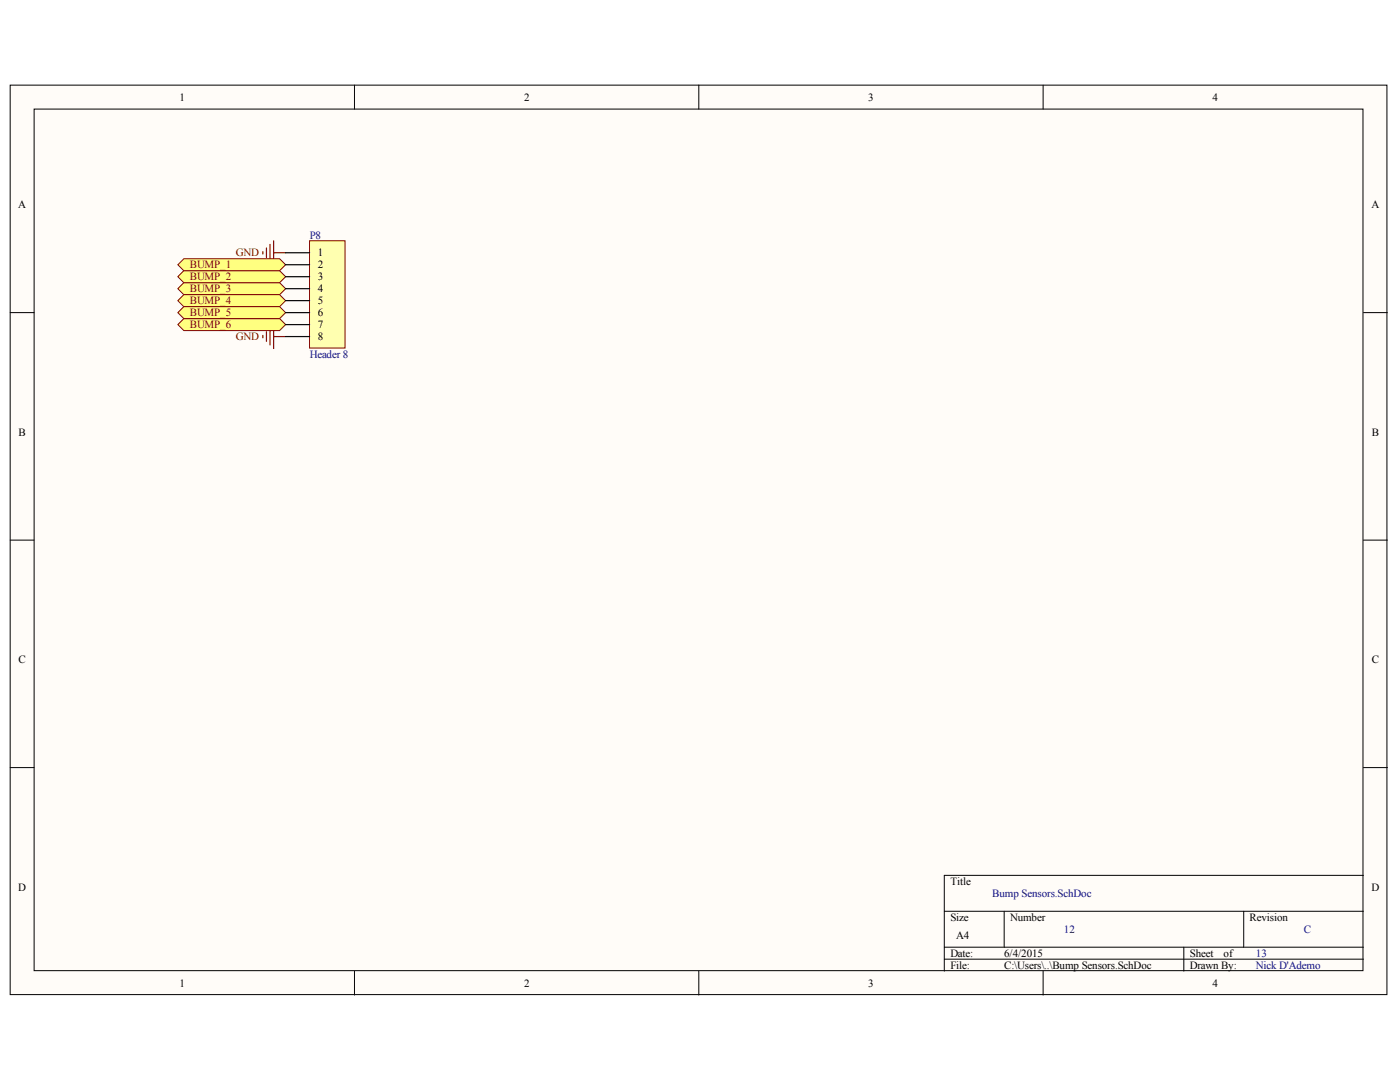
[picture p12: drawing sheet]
<svg xmlns="http://www.w3.org/2000/svg" width="279mm" height="216mm" viewBox="0 0 279 216" stroke-linecap="round" stroke-linejoin="round" font-family="sans-serif">
<defs><g id="words">
<g font-size="2.2">
<text x="35.9" y="20.1">1</text>
<text x="104.6" y="20.1">2</text>
<text x="173.3" y="20.1">3</text>
<text x="242" y="20.1">4</text>
<text x="3.6" y="41.6">A</text>
<text x="273.7" y="41.6">A</text>
<text x="63.4" y="51.1">1</text>
<text x="63.4" y="53.5">2</text>
<text x="63.4" y="56">3</text>
<text x="63.4" y="58.3">4</text>
<text x="63.4" y="60.7">5</text>
<text x="63.4" y="63.1">6</text>
<text x="63.4" y="65.5">7</text>
<text x="63.4" y="67.9">8</text>
<text x="3.7" y="87">B</text>
<text x="273.8" y="87">B</text>
<text x="3.7" y="132.4">C</text>
<text x="273.8" y="132.4">C</text>
<text x="3.6" y="177.8">D</text>
<text x="189.7" y="176.6">Title</text>
<text x="273.7" y="177.8">D</text>
<text x="189.7" y="183.8">Size</text>
<text x="201.6" y="183.8">Number</text>
<text x="249.4" y="183.8">Revision</text>
<text x="189.7" y="191">Date:</text>
<text x="190.8" y="187.3">A4</text>
<text x="200.4" y="191">6/4/2015</text>
<text x="237.4" y="191">Sheet</text>
<text x="244.2" y="191">of</text>
<text x="35.9" y="196.9">1</text>
<text x="104.6" y="196.9">2</text>
<text x="173.3" y="196.9">3</text>
<text x="189.7" y="193.3">File:</text>
<text x="200.4" y="193.3">C:\Users\..\Bump Sensors.SchDoc</text>
<text x="237.4" y="193.3">Drawn By:</text>
<text x="242" y="196.9">4</text>
</g>
<g font-size="2.2" fill="#000080">
<text x="61.8" y="47.6">P8</text>
<text x="61.8" y="71.4">Header 8</text>
<text x="198" y="178.9">Bump Sensors.SchDoc</text>
<text x="212.3" y="186.1">12</text>
<text x="250.6" y="191">13</text>
<text x="260.2" y="186.1">C</text>
<text x="250.6" y="193.3">Nick D'Ademo</text>
</g>
<g font-size="2.2" fill="#800000">
<text x="37.9" y="53.5">BUMP_1</text>
<text x="47.1" y="51.1">GND</text>
<text x="37.9" y="58.3">BUMP_3</text>
<text x="37.9" y="56">BUMP_2</text>
<text x="37.9" y="60.7">BUMP_4</text>
<text x="37.9" y="65.5">BUMP_6</text>
<text x="37.9" y="63.1">BUMP_5</text>
<text x="47.1" y="67.9">GND</text>
</g>
</g></defs>
<g fill="#fffcf8" stroke="#000" stroke-width=".2">
<path d="M2 17h274.8v181.5h-274.8z"/>
<path d="M6.8 21.8h265.2v171.9h-265.2z"/>
</g>
<g fill="none" stroke="#000" stroke-width=".2">
<path d="M70.7 17v4.8M139.5 17v4.8M208.2 17v4.8M2 62.4h4.8M272.1 62.4h4.8M2 107.8h4.8M272.1 107.8h4.8M2 153.2h4.8M272.1 153.2h4.8M272.1 174.7h-83.6v19.1M70.7 193.8v4.8M139.5 193.8v4.8"/>
<path d="M188.5 181.8h83.6M188.5 189h83.6M188.5 191.4h83.6M200.4 181.8v7.2M208.2 193.8v4.8M236.3 189v4.8M248.2 181.8v7.2"/>
</g>
<path d="M52.5 50.2v.5M53.2 49.5v1.9M53.9 48.8v3.3M54.6 48v4.8M54.6 50.4h2.4M52.5 66.9v.5M53.2 66.2v1.9M53.9 65.5v3.3M54.6 64.8v4.7M54.6 67.2h2.4" fill="none" stroke="#800000" stroke-width=".24"/>
<g fill="#ffff80" stroke="#800000" stroke-width=".2">
<path d="M35.5 57.6l1.2-1.2h19.1l1.2 1.2-1.2 1.2h-19.1z" fill-rule="evenodd"/>
<path d="M35.5 60l1.2-1.2h19.1l1.2 1.2-1.2 1.2h-19.1z" fill-rule="evenodd"/>
<path d="M35.5 55.2l1.2-1.2h19.1l1.2 1.2-1.2 1.2h-19.1z" fill-rule="evenodd"/>
<path d="M35.5 64.8l1.2-1.2h19.1l1.2 1.2-1.2 1.2h-19.1z" fill-rule="evenodd"/>
<path d="M35.5 52.8l1.2-1.2h19.1l1.2 1.2-1.2 1.2h-19.1z" fill-rule="evenodd"/>
<path d="M35.5 62.4l1.2-1.2h19.1l1.2 1.2-1.2 1.2h-19.1z" fill-rule="evenodd"/>
</g>
<path d="M61.8 48h7.1v21.5h-7.1z" fill="#ffffb0" stroke="#800000" stroke-width=".2"/>
<path d="M57 50.4h4.8M57 52.8h4.8M57 55.2h4.8M57 57.6h4.8M57 60h4.8M57 62.4h4.8M57 64.8h4.8M57 67.2h4.8" fill="none" stroke="#000" stroke-width=".24"/>
<use href="#words"/>
</svg>
